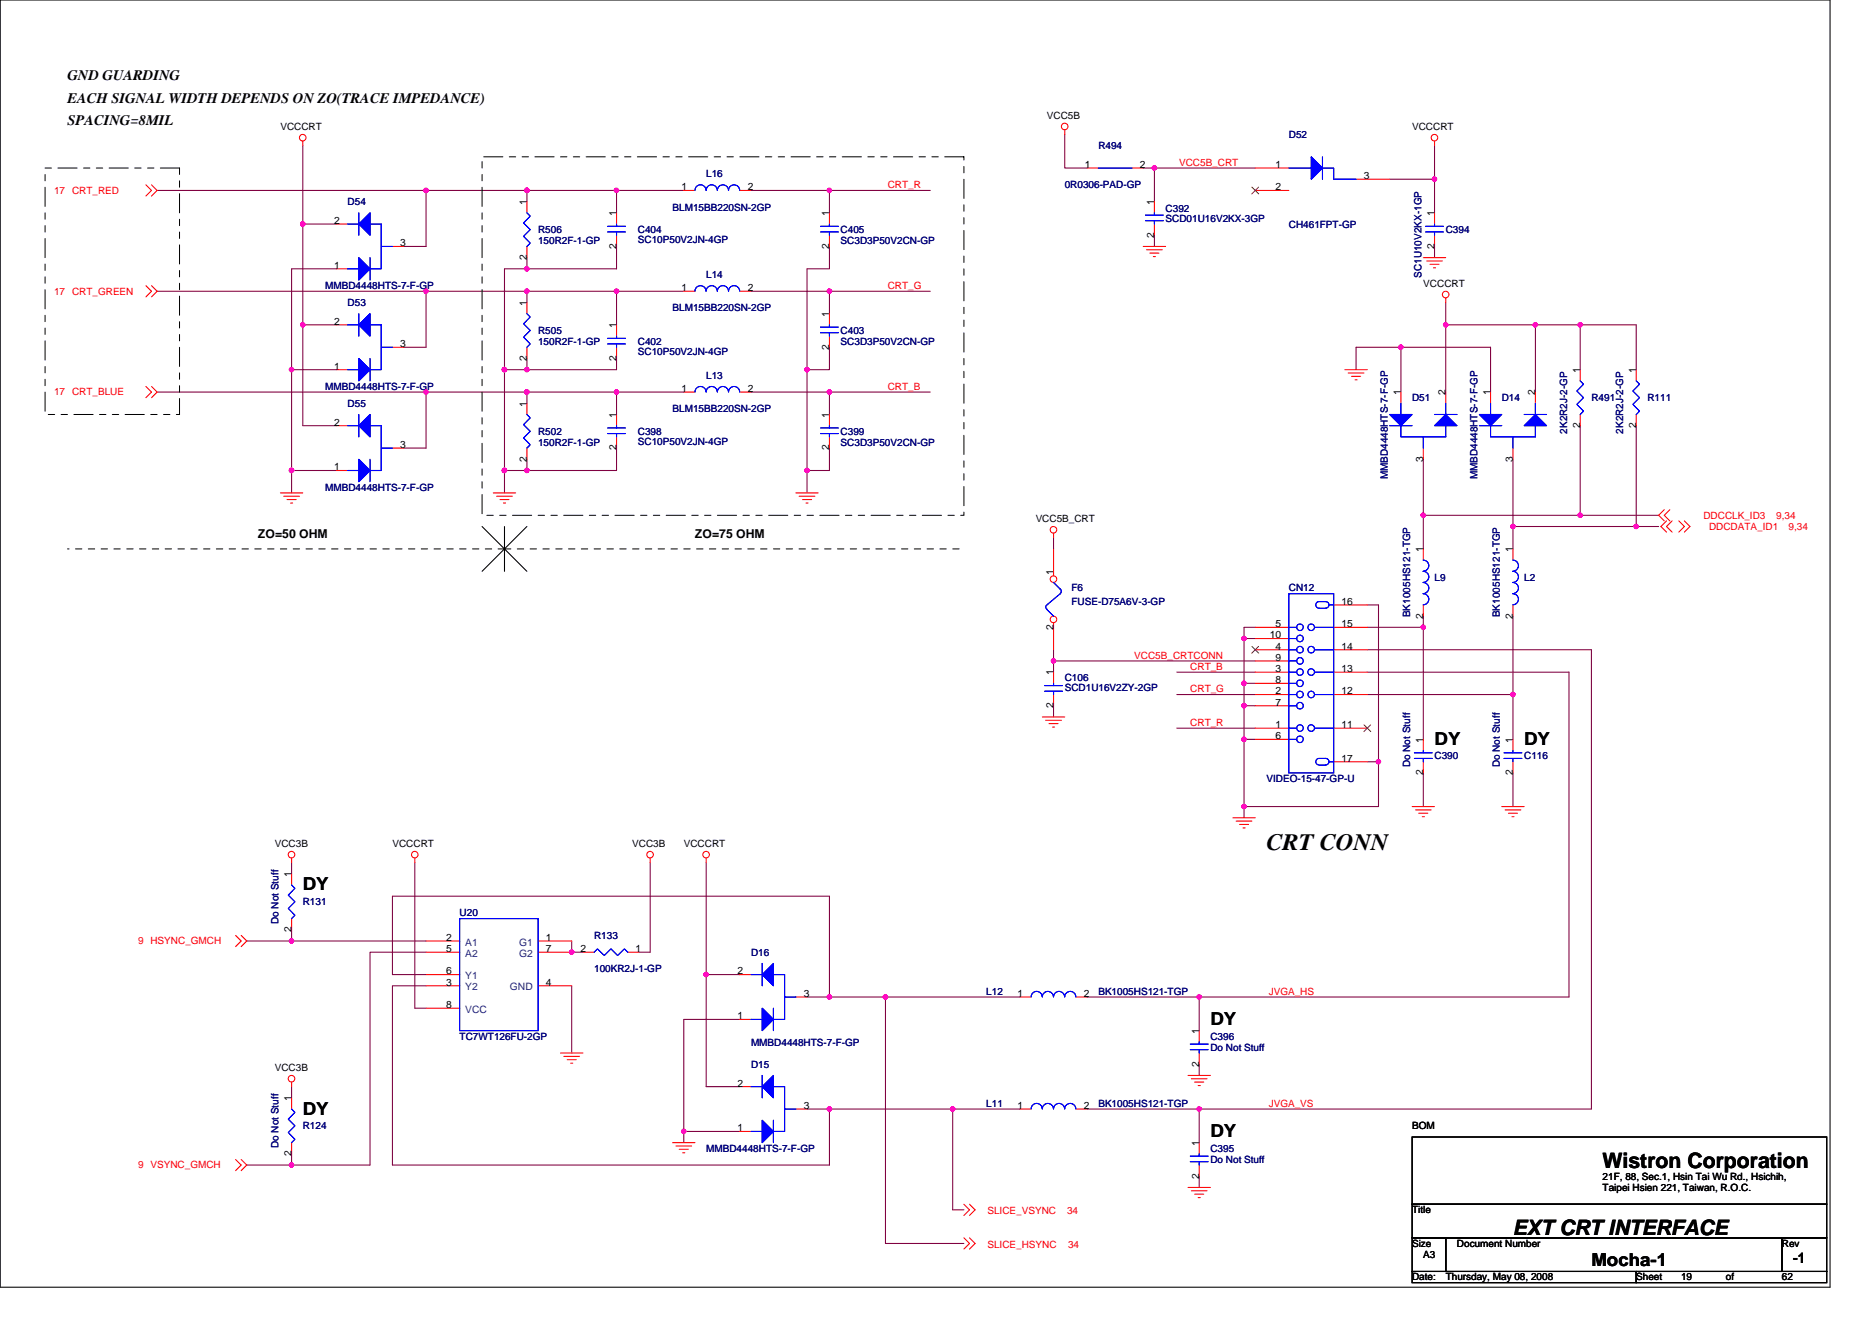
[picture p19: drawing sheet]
<svg xmlns="http://www.w3.org/2000/svg" width="297mm" height="210mm" viewBox="0 0 297 210" stroke-linecap="round" stroke-linejoin="round" font-family="sans-serif">
<defs><g id="words">
<text font-size="3.7" x="201" y="134.9">CRT CONN</text>
<g font-size="3.4">
<text x="254.3" y="185.4">Wistron Corporation</text>
<text x="240.1" y="196">EXT CRT INTERFACE</text>
</g>
<g font-size="2.8">
<text x="227.6" y="118.2">DY</text>
<text x="241.8" y="118.2">DY</text>
<text x="48" y="141.3">DY</text>
<text x="192.1" y="162.7">DY</text>
<text x="48" y="176.9">DY</text>
<text x="192.1" y="180.4">DY</text>
<text x="252.5" y="200.9">Mocha-1</text>
</g>
<g font-size="2.3">
<text x="10.7" y="12.7">GND GUARDING</text>
<text x="10.7" y="16.3">EACH SIGNAL WIDTH DEPENDS ON ZO(TRACE IMPEDANCE)</text>
<text x="10.7" y="19.9">SPACING=8MIL</text>
<text x="284.5" y="200.4">-1</text>
</g>
<g font-size="1.9">
<text x="40.9" y="85.4">ZO=50 OHM</text>
<text x="110.3" y="85.4">ZO=75 OHM</text>
</g>
<g font-size="1.6">
<text x="44.5" y="20.6">VCCCRT</text>
<text x="166.1" y="18.8">VCC5B</text>
<text x="224.1" y="20.6">VCCCRT</text>
<text x="172.1" y="26.6">1</text>
<text x="180.9" y="26.6">2</text>
<text x="202.4" y="26.6">1</text>
<text x="216.4" y="28.4">3</text>
<text x="53" y="35.5">2</text>
<text x="83.6" y="32.5" transform="rotate(-90 83.6 32.5)">1</text>
<text x="97.8" y="34.3" transform="rotate(-90 97.8 34.3)">1</text>
<text x="108.1" y="30.2">1</text>
<text x="118.6" y="30.2">2</text>
<text x="131.6" y="34.3" transform="rotate(-90 131.6 34.3)">1</text>
<text x="183.2" y="32.5" transform="rotate(-90 183.2 32.5)">1</text>
<text x="202.4" y="30.2">2</text>
<text x="227.6" y="34.3" transform="rotate(-90 227.6 34.3)">1</text>
<text x="63.5" y="39.1">3</text>
<text x="83.6" y="41.3" transform="rotate(-90 83.6 41.3)">2</text>
<text x="97.8" y="39.5" transform="rotate(-90 97.8 39.5)">2</text>
<text x="131.6" y="39.5" transform="rotate(-90 131.6 39.5)">2</text>
<text x="183.2" y="37.7" transform="rotate(-90 183.2 37.7)">2</text>
<text x="227.6" y="39.5" transform="rotate(-90 227.6 39.5)">2</text>
<text x="53" y="42.7">1</text>
<text x="108.1" y="46.2">1</text>
<text x="118.6" y="46.2">2</text>
<text x="225.8" y="45.5">VCCCRT</text>
<text x="53" y="51.5">2</text>
<text x="83.6" y="48.5" transform="rotate(-90 83.6 48.5)">1</text>
<text x="97.8" y="52.1" transform="rotate(-90 97.8 52.1)">1</text>
<text x="131.6" y="50.3" transform="rotate(-90 131.6 50.3)">1</text>
<text x="53" y="58.7">1</text>
<text x="63.5" y="55.1">3</text>
<text x="83.6" y="57.3" transform="rotate(-90 83.6 57.3)">2</text>
<text x="97.8" y="57.3" transform="rotate(-90 97.8 57.3)">2</text>
<text x="131.6" y="55.5" transform="rotate(-90 131.6 55.5)">2</text>
<text x="250.7" y="59.2" transform="rotate(-90 250.7 59.2)">1</text>
<text x="259.6" y="59.2" transform="rotate(-90 259.6 59.2)">1</text>
<text x="83.6" y="64.5" transform="rotate(-90 83.6 64.5)">1</text>
<text x="108.1" y="62.2">1</text>
<text x="118.6" y="62.2">2</text>
<text x="222.3" y="62.8" transform="rotate(-90 222.3 62.8)">1</text>
<text x="229.4" y="62.8" transform="rotate(-90 229.4 62.8)">2</text>
<text x="236.5" y="62.8" transform="rotate(-90 236.5 62.8)">1</text>
<text x="243.6" y="62.8" transform="rotate(-90 243.6 62.8)">2</text>
<text x="53" y="67.5">2</text>
<text x="63.5" y="71.1">3</text>
<text x="97.8" y="71.5" transform="rotate(-90 97.8 71.5)">2</text>
<text x="97.8" y="66.3" transform="rotate(-90 97.8 66.3)">1</text>
<text x="131.6" y="71.5" transform="rotate(-90 131.6 71.5)">2</text>
<text x="131.6" y="66.3" transform="rotate(-90 131.6 66.3)">1</text>
<text x="250.7" y="67.9" transform="rotate(-90 250.7 67.9)">2</text>
<text x="259.6" y="67.9" transform="rotate(-90 259.6 67.9)">2</text>
<text x="53" y="74.7">1</text>
<text x="83.6" y="73.3" transform="rotate(-90 83.6 73.3)">2</text>
<text x="225.8" y="73.3" transform="rotate(-90 225.8 73.3)">3</text>
<text x="240" y="73.3" transform="rotate(-90 240 73.3)">3</text>
<text x="164.3" y="82.8">VCC5B_CRT</text>
<text x="225.8" y="87.7" transform="rotate(-90 225.8 87.7)">1</text>
<text x="240" y="87.7" transform="rotate(-90 240 87.7)">1</text>
<text x="167.1" y="91.2" transform="rotate(-90 167.1 91.2)">1</text>
<text x="212.9" y="96">16</text>
<text x="167.1" y="99.9" transform="rotate(-90 167.1 99.9)">2</text>
<text x="201.5" y="101.3">10</text>
<text x="202.4" y="99.5">5</text>
<text x="212.9" y="99.5">15</text>
<text x="225.8" y="98.2" transform="rotate(-90 225.8 98.2)">2</text>
<text x="240" y="98.2" transform="rotate(-90 240 98.2)">2</text>
<text x="167.1" y="107.2" transform="rotate(-90 167.1 107.2)">1</text>
<text x="202.4" y="106.7">3</text>
<text x="202.4" y="103.1">4</text>
<text x="202.4" y="104.9">9</text>
<text x="212.9" y="106.7">13</text>
<text x="212.9" y="103.1">14</text>
<text x="167.1" y="112.4" transform="rotate(-90 167.1 112.4)">2</text>
<text x="202.4" y="110.2">2</text>
<text x="202.4" y="112">7</text>
<text x="202.4" y="108.4">8</text>
<text x="212.9" y="110.2">12</text>
<text x="202.4" y="115.5">1</text>
<text x="202.4" y="117.3">6</text>
<text x="212.9" y="115.5">11</text>
<text x="225.8" y="117.9" transform="rotate(-90 225.8 117.9)">1</text>
<text x="240" y="117.9" transform="rotate(-90 240 117.9)">1</text>
<text x="212.9" y="120.9">17</text>
<text x="225.8" y="123.1" transform="rotate(-90 225.8 123.1)">2</text>
<text x="240" y="123.1" transform="rotate(-90 240 123.1)">2</text>
<text x="43.6" y="134.4">VCC3B</text>
<text x="62.3" y="134.4">VCCCRT</text>
<text x="100.3" y="134.4">VCC3B</text>
<text x="108.5" y="134.4">VCCCRT</text>
<text x="46.2" y="139.2" transform="rotate(-90 46.2 139.2)">1</text>
<text x="46.2" y="148" transform="rotate(-90 46.2 148)">2</text>
<text x="70.8" y="149.3">2</text>
<text x="86.6" y="149.3">1</text>
<text x="70.8" y="151.1">5</text>
<text x="70.8" y="154.7">6</text>
<text x="86.6" y="151.1">7</text>
<text x="92.1" y="151.1">2</text>
<text x="100.9" y="151.1">1</text>
<text x="117" y="154.7">2</text>
<text x="70.8" y="156.4">3</text>
<text x="70.8" y="160">8</text>
<text x="86.6" y="156.4">4</text>
<text x="117" y="161.8">1</text>
<text x="127.5" y="158.2">3</text>
<text x="161.5" y="158.2">1</text>
<text x="172" y="158.2">2</text>
<text x="190.3" y="164.1" transform="rotate(-90 190.3 164.1)">1</text>
<text x="43.6" y="170">VCC3B</text>
<text x="117" y="172.4">2</text>
<text x="190.3" y="169.3" transform="rotate(-90 190.3 169.3)">2</text>
<text x="46.2" y="174.8" transform="rotate(-90 46.2 174.8)">1</text>
<text x="117" y="179.6">1</text>
<text x="127.5" y="176">3</text>
<text x="161.5" y="176">1</text>
<text x="172" y="176">2</text>
<text x="224.1" y="179.2">BOM</text>
<text x="46.2" y="183.5" transform="rotate(-90 46.2 183.5)">2</text>
<text x="190.3" y="181.9" transform="rotate(-90 190.3 181.9)">1</text>
<text x="190.3" y="187.1" transform="rotate(-90 190.3 187.1)">2</text>
<text x="254.3" y="187.2">21F, 88, Sec.1, Hsin Tai Wu Rd., Hsichih,</text>
<text x="254.3" y="189">Taipei Hsien 221, Taiwan, R.O.C.</text>
<text x="224.1" y="192.6">Title</text>
<text x="224.1" y="197.9">Size</text>
<text x="231.2" y="197.9">Document Number</text>
<text x="282.7" y="197.9">Rev</text>
<text x="224.1" y="203.2">Date:</text>
<text x="225.8" y="199.7">A3</text>
<text x="229.4" y="203.2">Thursday, May 08, 2008</text>
<text x="259.6" y="203.2">Sheet</text>
<text x="266.7" y="203.2">19</text>
<text x="273.9" y="203.2">of</text>
<text x="282.7" y="203.2">62</text>
</g>
<g font-size="1.6" fill="#000080">
<text x="174.3" y="23.6">R494</text>
<text x="204.5" y="21.9">D52</text>
<text x="112.1" y="28.1">L16</text>
<text x="168.9" y="29.9">0R0306-PAD-GP</text>
<text x="55.2" y="32.5">D54</text>
<text x="106.7" y="33.4">BLM15BB220SN-2GP</text>
<text x="185" y="33.6">C392</text>
<text x="185" y="35.2">SCD01U16V2KX-3GP</text>
<text x="85.4" y="37">R506</text>
<text x="85.4" y="38.8">150R2F-1-GP</text>
<text x="101.2" y="37">C404</text>
<text x="101.2" y="38.6">SC10P50V2JN-4GP</text>
<text x="133.4" y="37">C405</text>
<text x="133.4" y="38.8">SC3D3P50V2CN-GP</text>
<text x="204.5" y="36.3">CH461FPT-GP</text>
<text x="229.4" y="37">C394</text>
<text x="51.6" y="45.9">MMBD4448HTS-7-F-GP</text>
<text x="112.1" y="44.1">L14</text>
<text x="225.5" y="44.1" transform="rotate(-90 225.5 44.1)">SC1U10V2KX-1GP</text>
<text x="55.2" y="48.5">D53</text>
<text x="85.4" y="53">R505</text>
<text x="106.7" y="49.4">BLM15BB220SN-2GP</text>
<text x="133.4" y="53">C403</text>
<text x="85.4" y="54.8">150R2F-1-GP</text>
<text x="101.2" y="54.8">C402</text>
<text x="101.2" y="56.4">SC10P50V2JN-4GP</text>
<text x="133.4" y="54.8">SC3D3P50V2CN-GP</text>
<text x="51.6" y="61.9">MMBD4448HTS-7-F-GP</text>
<text x="55.2" y="64.5">D55</text>
<text x="106.7" y="65.4">BLM15BB220SN-2GP</text>
<text x="112.1" y="60.1">L13</text>
<text x="224.1" y="63.6">D51</text>
<text x="238.3" y="63.6">D14</text>
<text x="252.5" y="63.6">R491</text>
<text x="261.4" y="63.6">R111</text>
<text x="85.4" y="69">R502</text>
<text x="85.4" y="70.8">150R2F-1-GP</text>
<text x="101.2" y="69">C398</text>
<text x="101.2" y="70.6">SC10P50V2JN-4GP</text>
<text x="133.4" y="69">C399</text>
<text x="133.4" y="70.8">SC3D3P50V2CN-GP</text>
<text x="248.7" y="68.8" transform="rotate(-90 248.7 68.8)">2K2R2J-2-GP</text>
<text x="257.6" y="68.8" transform="rotate(-90 257.6 68.8)">2K2R2J-2-GP</text>
<text x="51.6" y="77.9">MMBD4448HTS-7-F-GP</text>
<text x="220.2" y="76.1" transform="rotate(-90 220.2 76.1)">MMBD4448HTS-7-F-GP</text>
<text x="234.4" y="76.1" transform="rotate(-90 234.4 76.1)">MMBD4448HTS-7-F-GP</text>
<text x="170" y="93.9">F6</text>
<text x="204.5" y="93.9">CN12</text>
<text x="227.6" y="92.3">L9</text>
<text x="241.8" y="92.3">L2</text>
<text x="170" y="96">FUSE-D75A6V-3-GP</text>
<text x="223.8" y="98" transform="rotate(-90 223.8 98)">BK1005HS121-TGP</text>
<text x="238" y="98" transform="rotate(-90 238 98)">BK1005HS121-TGP</text>
<text x="168.9" y="108.1">C106</text>
<text x="168.9" y="109.7">SCD1U16V2ZY-2GP</text>
<text x="201" y="124.1">VIDEO-15-47-GP-U</text>
<text x="223.8" y="121.8" transform="rotate(-90 223.8 121.8)">Do Not Stuff</text>
<text x="227.6" y="120.5">C390</text>
<text x="238" y="121.8" transform="rotate(-90 238 121.8)">Do Not Stuff</text>
<text x="241.8" y="120.5">C116</text>
<text x="48" y="143.7">R131</text>
<text x="44.2" y="146.7" transform="rotate(-90 44.2 146.7)">Do Not Stuff</text>
<text x="72.9" y="145.4">U20</text>
<text x="94.3" y="149">R133</text>
<text x="94.3" y="154.3">100KR2J-1-GP</text>
<text x="119.2" y="151.7">D16</text>
<text x="156.5" y="157.9">L12</text>
<text x="174.3" y="157.9">BK1005HS121-TGP</text>
<text x="72.9" y="165">TC7WT126FU-2GP</text>
<text x="119.2" y="166.1">MMBD4448HTS-7-F-GP</text>
<text x="192.1" y="165">C396</text>
<text x="192.1" y="166.8">Do Not Stuff</text>
<text x="119.2" y="169.4">D15</text>
<text x="48" y="179.2">R124</text>
<text x="156.5" y="175.7">L11</text>
<text x="174.3" y="175.7">BK1005HS121-TGP</text>
<text x="44.2" y="182.2" transform="rotate(-90 44.2 182.2)">Do Not Stuff</text>
<text x="112.1" y="182.8">MMBD4448HTS-7-F-GP</text>
<text x="192.1" y="182.8">C395</text>
<text x="192.1" y="184.6">Do Not Stuff</text>
</g>
<g font-size="1.6" fill="#f00">
<text x="140.9" y="29.9">CRT_R</text>
<text x="187.1" y="26.3">VCC5B_CRT</text>
<text x="8.6" y="30.8">17 CRT_RED</text>
<text x="8.6" y="46.8">17 CRT_GREEN</text>
<text x="140.9" y="45.9">CRT_G</text>
<text x="8.6" y="62.8">17 CRT_BLUE</text>
<text x="140.9" y="61.9">CRT_B</text>
<text x="270.3" y="82.3">DDCCLK_ID3</text>
<text x="281.9" y="82.3">9,34</text>
<text x="271.2" y="84.1">DDCDATA_ID1</text>
<text x="283.8" y="84.1">9,34</text>
<text x="180" y="104.5">VCC5B_CRTCONN</text>
<text x="188.9" y="106.3">CRT_B</text>
<text x="188.9" y="109.9">CRT_G</text>
<text x="188.9" y="115.2">CRT_R</text>
<text x="21.9" y="149.9">9 HSYNC_GMCH</text>
<text x="201.3" y="157.9">JVGA_HS</text>
<text x="201.3" y="175.7">JVGA_VS</text>
<text x="21.9" y="185.4">9 VSYNC_GMCH</text>
<text x="156.7" y="192.7">SLICE_VSYNC</text>
<text x="169.3" y="192.7">34</text>
<text x="156.7" y="198.1">SLICE_HSYNC</text>
<text x="169.5" y="198.1">34</text>
</g>
<g font-size="1.6" fill="#004080">
<text x="73.8" y="150.1">A1</text>
<text x="73.8" y="151.8">A2</text>
<text x="73.8" y="155.4">Y1</text>
<text x="82.4" y="150.1">G1</text>
<text x="82.4" y="151.8">G2</text>
<text x="73.8" y="157.2">Y2</text>
<text x="73.8" y="160.7">VCC</text>
<text x="80.9" y="157.2">GND</text>
</g>
</g></defs>
<g fill="none" stroke="#000" stroke-width=".17">
<path d="M0 0h290.4v204.3h-290.4zM76.5 83.6l3.5 3.5M80 83.6v7.1M80 87.1l3.6 3.6M80 87.1l-3.5 3.6M83.6 83.6l-3.6 3.5M224.1 180.5h65.8v10.6h-65.8zM224.1 191.1h65.8v5.4h-65.8zM224.1 196.5h5.3v5.3h-5.3zM229.4 196.5h53.3v5.3h-53.3zM282.7 196.5h7.2v5.3h-7.2zM224.1 201.8h35.5v1.8h-35.5z"/>
<path d="M259.6 201.8h30.3v1.8h-30.3z"/>
</g>
<g fill="none" stroke="#800040" stroke-width=".17">
<path d="M24.9 30.2h42.7M48 23.1v12.5M48 35.6h5.4M48 35.6v16M67.6 30.2h16M67.6 30.2v8.9h-3.6M83.6 30.2v1.8M83.6 30.2h14.2M97.8 30.2h10.7M97.8 30.2v3.6M97.8 39.1v3.6h-14.2M119.2 30.2h12.4"/>
<path d="M131.6 30.2v3.6M131.6 30.2h16M131.6 39.1v3.6h-3.5v16h3.5v-3.6M168.9 21.3v5.4h3.6M181.4 26.7h1.8M183.2 37.3v1.8M183.2 26.7v5.3M183.2 26.7h16M220.5 28.4h7.1M227.6 39.1v1.8M227.6 23.1v5.3M227.6 28.4v5.4"/>
<path d="M24.9 46.2h42.7M46.3 58.7h7.1M46.3 58.7v16M48 51.6v16h5.4M48 51.6h5.4M53.4 42.7h-7.1v16M67.6 46.2h16v1.8M67.6 46.2v8.9h-3.6M80 58.7v16M80 58.7h3.6M83.6 40.9v1.8M83.6 46.2h14.2"/>
<path d="M83.6 42.7h-3.6v16M83.6 56.9v1.8M97.8 46.2v5.4M97.8 46.2h10.7M97.8 56.9v1.8h-14.2M119.2 46.2h12.4M128.1 58.7v16h3.5v-3.6M131.6 46.2h16M131.6 46.2v3.6M222.3 55.1h-7.1v3.6M222.3 55.1h14.2v7.1M222.3 55.1v7.1"/>
<path d="M229.4 48v3.6M229.4 51.6v10.6M229.4 51.6h14.2v10.6M243.6 51.6h7.1M250.7 51.6v7.1M250.7 51.6h8.9v7.1M24.9 62.2h42.7M46.3 74.7v3.5M46.3 74.7h7.1M67.6 62.2h16M67.6 62.2v8.9h-3.6M80 74.7h3.6"/>
<path d="M80 74.7v3.5M83.6 62.2v1.8M83.6 72.9v1.8M83.6 62.2h14.2M97.8 62.2h10.7M97.8 62.2v3.6M97.8 71.1v3.6h-14.2M119.2 62.2h12.4M128.1 74.7v3.5M131.6 62.2v3.6M131.6 62.2h16M225.8 72.9v8.9"/>
<path d="M240.1 72.9v10.7M250.7 67.6v14.2M259.6 67.6v16M167.2 85.3v1.8M199.2 99.6h-1.8v1.7M217 99.6h8.8M217 96h1.7v24.9M225.8 81.8h24.9M225.8 99.6v17.7M225.8 81.8v5.3M225.8 97.8v1.8M240.1 97.8v12.4"/>
<path d="M240.1 83.6v3.5M240.1 83.6h19.5M250.7 81.8h12.5M259.6 83.6h3.6M167.2 112v1.8M167.2 104.9v1.8M167.2 104.9h32M167.2 103.1v1.8M186.7 115.6h12.5M186.7 106.7h12.5M186.7 110.2h12.5M197.4 101.3v7.2"/>
<path d="M197.4 117.3v10.7M197.4 101.3h1.8M197.4 108.5h1.8M197.4 112h1.8M197.4 117.3h1.8M197.4 112v5.3M197.4 108.5v3.5M217 106.7h32v51.5h-58.7M217 103.1h35.5v72.9h-62.2M217 110.2h23.1M240.1 110.2v7.1M46.3 136.9v1.8"/>
<path d="M65.8 136.9v23.1h1.8M103.2 136.9v14.2h-1.8M112.1 136.9v17.8M197.4 128v1.8M217 120.9h1.7M218.7 120.9v7.1h-21.3M225.8 122.7v5.3M240.1 122.7v5.3M39.2 149.4h7.1M46.3 147.6v1.8M46.3 149.4h21.3M67.6 156.5h-5.3v28.4h69.3v-8.9"/>
<path d="M67.6 151.1h-8.9v33.8h-12.4M67.6 154.7h-5.3v-12.5h69.3v16M90.7 149.4v1.7h1.8M90.7 156.5v10.6M112.1 154.7h5.3M112.1 154.7v17.8h5.3M128.1 158.2h3.5M131.6 158.2h8.9M140.5 158.2v39.2h12.4M140.5 158.2h21.3M172.5 158.2h17.8M190.3 158.2v5.4"/>
<path d="M46.3 172.5v1.7M108.5 179.6h8.9M108.5 179.6v1.8M117.4 161.8h-8.9v17.8M128.1 176h3.5M131.6 176h19.6M151.2 176h10.6M151.2 176v16h1.7M172.5 176h17.8M190.3 168.9v1.8M190.3 176v5.4M39.2 184.9h7.1"/>
<path d="M46.3 183.1v1.8M190.3 186.7v1.8"/>
</g>
<g fill="#f0f" stroke="#f0f" stroke-width=".17">
<circle cx="83.6" cy="62.2" r=".35"/>
<circle cx="67.6" cy="62.2" r=".35"/>
<circle cx="140.5" cy="158.2" r=".35"/>
<circle cx="190.3" cy="158.2" r=".35"/>
<circle cx="167.2" cy="104.9" r=".35"/>
<circle cx="190.3" cy="176" r=".35"/>
<circle cx="250.7" cy="81.8" r=".35"/>
<circle cx="225.8" cy="81.8" r=".35"/>
<circle cx="131.6" cy="30.2" r=".35"/>
<circle cx="240.1" cy="110.2" r=".35"/>
<circle cx="131.6" cy="62.2" r=".35"/>
<circle cx="83.6" cy="30.2" r=".35"/>
<circle cx="67.6" cy="30.2" r=".35"/>
<circle cx="97.8" cy="46.2" r=".35"/>
<circle cx="131.6" cy="46.2" r=".35"/>
<circle cx="131.6" cy="158.2" r=".35"/>
<circle cx="259.6" cy="83.6" r=".35"/>
<circle cx="240.1" cy="83.6" r=".35"/>
<circle cx="46.3" cy="184.9" r=".35"/>
<circle cx="46.3" cy="149.3" r=".35"/>
<circle cx="48" cy="35.5" r=".35"/>
<circle cx="151.2" cy="176" r=".35"/>
<circle cx="243.6" cy="51.5" r=".35"/>
<circle cx="48" cy="51.5" r=".35"/>
<circle cx="131.6" cy="176" r=".35"/>
<circle cx="250.7" cy="51.5" r=".35"/>
<circle cx="197.4" cy="101.3" r=".35"/>
<circle cx="218.7" cy="120.9" r=".35"/>
<circle cx="46.3" cy="74.7" r=".35"/>
<circle cx="46.3" cy="58.7" r=".35"/>
<circle cx="197.4" cy="117.3" r=".35"/>
<circle cx="197.4" cy="112" r=".35"/>
<circle cx="128" cy="74.7" r=".35"/>
<circle cx="197.4" cy="108.4" r=".35"/>
<circle cx="108.5" cy="179.6" r=".35"/>
<circle cx="197.4" cy="128" r=".35"/>
<circle cx="222.3" cy="55.1" r=".35"/>
<circle cx="229.4" cy="51.5" r=".35"/>
<circle cx="183.2" cy="26.7" r=".35"/>
<circle cx="97.8" cy="30.2" r=".35"/>
<circle cx="97.8" cy="62.2" r=".35"/>
<circle cx="83.6" cy="46.2" r=".35"/>
<circle cx="67.6" cy="46.2" r=".35"/>
<circle cx="83.6" cy="42.7" r=".35"/>
<circle cx="83.6" cy="74.7" r=".35"/>
<circle cx="80" cy="58.7" r=".35"/>
<circle cx="83.6" cy="58.7" r=".35"/>
<circle cx="80" cy="74.7" r=".35"/>
<circle cx="128" cy="58.7" r=".35"/>
<circle cx="227.6" cy="28.4" r=".35"/>
<circle cx="225.8" cy="99.6" r=".35"/>
<circle cx="90.7" cy="151.1" r=".35"/>
<circle cx="112" cy="154.7" r=".35"/>
</g>
<g fill="none" stroke="#f00" stroke-width=".17">
<path d="M23.2 29.3l.8 .9-.8 .9M24 29.3l.9 .9-.9 .9M48 22.4v.7M53.4 35.6h1.8M62.3 39.1h1.7M83.6 32v1.8M83.6 39.1v1.8M97.8 33.8v1.8M97.8 37.3v1.8M131.6 33.8v1.8M131.6 37.3v1.8M168.9 20.6v.7"/>
<path d="M181.4 39.1h3.6M181.9 39.6h2.5M183.2 32v1.8M183.2 35.6v1.7M199.2 30.2h5.3M199.2 26.7h5.3M215.2 28.4h5.3M227.6 22.4v.7M23.2 45.3l.8 .9-.8 .9M24 45.3l.9 .9-.9 .9M53.4 42.7h1.8M53.4 58.7h1.8"/>
<path d="M53.4 51.6h1.8M62.3 55.1h1.7M83.6 48v1.8M83.6 55.1v1.8M97.8 51.6v1.7M97.8 55.1v1.8M108.5 46.2h1.8M117.4 46.2h1.8M131.6 49.8v1.8M131.6 53.3v1.8M182.5 40.2h1.4M183 40.7h.3"/>
<path d="M213.4 58.7h3.6M213.9 59.2h2.5M214.5 59.7h1.4M225.8 40.9h3.6M226.4 41.4h2.5M226.9 42h1.4M227.5 42.5h.3M229.4 47.3v.7M23.2 61.3l.8 .9-.8 .9M24 61.3l.9 .9-.9 .9M44.5 78.2h3.5M45 78.8h2.5"/>
<path d="M45.5 79.3h1.5M46.1 79.8h.3M53.4 74.7h1.8M53.4 67.6h1.8M62.3 71.1h1.7M78.3 78.2h3.5M78.8 78.8h2.5M79.3 79.3h1.5M79.9 79.8h.3M97.8 65.8v1.8M97.8 69.3v1.8M126.3 78.2h3.5"/>
<path d="M126.8 78.8h2.5M127.3 79.3h1.5M127.9 79.8h.3M215 60.3h.3M222.3 62.2v1.8M225.8 71.1v1.8M229.4 62.2v1.8M236.5 62.2v1.8M240.1 71.1v1.8M243.6 62.2v1.8M167.2 84.6v.7M199.2 99.6h5.3"/>
<path d="M211.6 99.6h5.4M211.6 96h5.4M225.8 87.1v1.8M225.8 96v1.8M240.1 87.1v1.8M240.1 96v1.8M264.1 80.9l-.9 .9 .9 .9M264.4 82.7l-.9 .9 .9 .9M265 80.9l-.9 .9 .9 .9M265.3 82.7l-.9 .9 .9 .9M266.4 82.7l.9 .9-.9 .9M267.3 82.7l.9 .9-.9 .9"/>
<path d="M165.4 113.8h3.5M165.9 114.3h2.5M166.5 114.9h1.4M167 115.4h.3M167.2 106.7v1.8M167.2 110.2v1.8M199.2 115.6h5.3M199.2 110.2h5.3M199.2 106.7h5.3M199.2 103.1h5.3M199.2 117.3h5.3M199.2 112h5.3"/>
<path d="M199.2 108.5h5.3M199.2 104.9h5.3M199.2 101.3h5.3M211.6 115.6h5.4M211.6 110.2h5.4M211.6 106.7h5.4M211.6 103.1h5.4M225.8 117.3v1.8M240.1 117.3v1.8M46.3 136.2v.7M65.8 136.2v.7M103.2 136.2v.7"/>
<path d="M112.1 136.2v.7M195.6 129.8h3.6M196.1 130.3h2.5M196.7 130.9h1.4M197.2 131.4h.4M211.6 120.9h5.4M224.1 128h3.5M224.6 128.5h2.5M225.1 129.1h1.5M225.7 129.6h.3M225.8 120.9v1.8M238.3 128h3.5"/>
<path d="M238.8 128.5h2.5M239.3 129.1h1.5M239.9 129.6h.3M240.1 120.9v1.8M37.4 148.5l.9 .9-.9 .8M38.3 148.5l.9 .9-.9 .8M67.6 151.1h5.3M67.6 149.4h5.3M67.6 156.5h5.3M67.6 154.7h5.3M85.4 151.1h5.3M85.4 149.4h5.3"/>
<path d="M85.4 156.5h5.3M92.5 151.1h1.8M99.6 151.1h1.8M117.4 154.7h1.8M126.3 158.2h1.8M161.8 158.2h1.8M170.7 158.2h1.8M46.3 171.7v.8M46.3 174.2v1.8M67.6 160h5.3M88.9 167.1h3.6M89.5 167.7h2.5"/>
<path d="M90 168.2h1.4M90.5 168.7h.4M117.4 179.6h1.8M117.4 172.5h1.8M117.4 161.8h1.8M126.3 176h1.8M161.8 176h1.8M170.7 176h1.8M188.5 170.7h3.6M189 171.2h2.5M189.6 171.7h1.4M190.1 172.3h.4"/>
<path d="M37.4 184l.9 .9-.9 .9M38.3 184l.9 .9-.9 .9M46.3 181.4v1.7M106.7 181.4h3.6M107.2 181.9h2.5M107.8 182.4h1.4M108.3 183h.4M152.9 191.1l.9 .9-.9 .9M152.9 196.5l.9 .9-.9 .8M153.8 191.1l.9 .9-.9 .9M153.8 196.5l.9 .9-.9 .8M188.5 188.5h3.6"/>
<path d="M189 189h2.5M189.6 189.5h1.4M190.1 190.1h.4"/>
<circle cx="48" cy="21.9" r=".52"/>
<circle cx="168.9" cy="20.1" r=".52"/>
<circle cx="227.6" cy="21.9" r=".52"/>
<circle cx="229.4" cy="46.7" r=".52"/>
<circle cx="167.2" cy="84.1" r=".52"/>
<circle cx="46.3" cy="135.6" r=".52"/>
<circle cx="65.8" cy="135.6" r=".52"/>
<circle cx="103.1" cy="135.6" r=".52"/>
<circle cx="112" cy="135.6" r=".52"/>
<circle cx="46.3" cy="171.2" r=".52"/>
</g>
<path d="M7.2 26.7h21.3v39.1h-21.3zM76.5 24.9h76.4v56.9h-76.4z" fill="none" stroke="#000" stroke-width=".16" stroke-dasharray="3 1 1 1 1 1"/>
<path d="M80 87.1h72.9M80 87.1h-69.3" fill="none" stroke="#000" stroke-width=".16" stroke-dasharray="1 1 1 1 1 1 1 1"/>
<g fill="#00f" stroke="#00f" stroke-width=".17">
<path d="M220.5 65.8h3.6l-1.8 1.8z" fill-rule="evenodd"/>
<path d="M227.6 67.6l1.8-1.8 1.8 1.8z" fill-rule="evenodd"/>
<path d="M220.5 65.8h3.6l-1.8 1.8z" fill-rule="evenodd"/>
<path d="M227.6 67.6l1.8-1.8 1.8 1.8z" fill-rule="evenodd"/>
<path d="M234.7 65.8h3.6l-1.8 1.8z" fill-rule="evenodd"/>
<path d="M241.8 67.6l1.8-1.8 1.8 1.8z" fill-rule="evenodd"/>
<path d="M234.7 65.8h3.6l-1.8 1.8z" fill-rule="evenodd"/>
<path d="M241.8 67.6l1.8-1.8 1.8 1.8z" fill-rule="evenodd"/>
<path d="M208.1 24.9l1.7 1.8-1.7 1.7z" fill-rule="evenodd"/>
<path d="M208.1 24.9l1.7 1.8-1.7 1.7z" fill-rule="evenodd"/>
<path d="M56.9 72.9l1.8 1.8-1.8 1.8z" fill-rule="evenodd"/>
<path d="M58.7 65.8v3.5l-1.8-1.7z" fill-rule="evenodd"/>
<path d="M56.9 72.9l1.8 1.8-1.8 1.8z" fill-rule="evenodd"/>
<path d="M58.7 65.8v3.5l-1.8-1.7z" fill-rule="evenodd"/>
<path d="M120.9 177.8l1.8 1.8-1.8 1.8z" fill-rule="evenodd"/>
<path d="M122.7 170.7v3.5l-1.8-1.7z" fill-rule="evenodd"/>
<path d="M120.9 177.8l1.8 1.8-1.8 1.8z" fill-rule="evenodd"/>
<path d="M122.7 170.7v3.5l-1.8-1.7z" fill-rule="evenodd"/>
<path d="M56.9 40.9l1.8 1.8-1.8 1.7z" fill-rule="evenodd"/>
<path d="M58.7 33.8v3.5l-1.8-1.7z" fill-rule="evenodd"/>
<path d="M56.9 40.9l1.8 1.8-1.8 1.7z" fill-rule="evenodd"/>
<path d="M58.7 33.8v3.5l-1.8-1.7z" fill-rule="evenodd"/>
<path d="M56.9 56.9l1.8 1.8-1.8 1.8z" fill-rule="evenodd"/>
<path d="M58.7 49.8v3.5l-1.8-1.7z" fill-rule="evenodd"/>
<path d="M56.9 56.9l1.8 1.8-1.8 1.8z" fill-rule="evenodd"/>
<path d="M58.7 49.8v3.5l-1.8-1.7z" fill-rule="evenodd"/>
<path d="M120.9 160l1.8 1.8-1.8 1.8z" fill-rule="evenodd"/>
<path d="M122.7 152.9v3.6l-1.8-1.8z" fill-rule="evenodd"/>
<path d="M120.9 160l1.8 1.8-1.8 1.8z" fill-rule="evenodd"/>
<path d="M122.7 152.9v3.6l-1.8-1.8z" fill-rule="evenodd"/>
</g>
<g fill="none" stroke="#00f" stroke-width=".17">
<path d="M55.2 35.6h1.7M56.9 33.8v3.5M58.7 35.6h1.8v7.1h-1.8M60.5 39.1h1.8M83.6 33.8l.5 .5-1 1.1 1 1-1 1.1 1 1.1-.5 .5M96.4 35.9h2.8M96.4 36.8h2.8M97.8 35.6v.3M97.8 36.8v.5M130.2 36.8h2.8M130.2 35.9h2.8M131.6 35.6v.3"/>
<path d="M131.6 36.8v.5M181.8 35h2.8M181.8 34.1h2.8M183.2 33.8v.3M183.2 35v.6M204.5 26.7h3.6M209.8 24.9v3.5M209.8 26.7h1.8v1.7h3.6M55.2 42.7h1.7M55.2 58.7h1.7M55.2 51.6h1.7M56.9 49.8v3.5"/>
<path d="M58.7 40.9v3.5M58.7 56.9v3.6M58.7 51.6h1.8v7.1h-1.8M60.5 55.1h1.8M83.6 49.8l.5 .5-1 1.1 1 1.1-1 1 1 1.1-.5 .5M96.4 53.7h2.8M96.4 54.6h2.8M97.8 53.3v.4M97.8 54.6v.5M110.3 46.2a.88 .88 0 0 1 .9-.9 .88 .88 0 0 1 .8 .9M112.1 46.2a.88 .88 0 0 1 .8-.9 .88 .88 0 0 1 .9 .9M113.8 46.2a.88 .88 0 0 1 .9-.9 .88 .88 0 0 1 .9 .9 .89 .89 0 0 1 .9-.9 .89 .89 0 0 1 .9 .9"/>
<path d="M130.2 52.8h2.8M130.2 51.9h2.8M131.6 51.6v.3M131.6 52.8v.5M55.2 74.7h1.7M55.2 67.6h1.7M56.9 65.8v3.5M58.7 72.9v3.6M58.7 67.6h1.8v7.1h-1.8M60.5 71.1h1.8M96.4 67.9h2.8M96.4 68.8h2.8"/>
<path d="M97.8 67.6v.3M97.8 68.8v.5M220.5 67.6h3.6M222.3 64v1.8M222.3 67.6v1.7h7.1v-1.7M225.8 69.3v1.8M227.6 65.8h3.6M229.4 64v1.8M234.7 67.6h3.6M236.5 64v1.8M236.5 67.6v1.7h7.1M240.1 69.3v1.8"/>
<path d="M241.8 65.8h3.6M243.6 64v1.8M243.6 67.6v1.7M204.5 99.6h1.3M204.5 94.2h7.1v28.5h-7.1zM208.6 99.6h3M209.3 95.5a.52 .52 0 0 0-.5 .5 .52 .52 0 0 0 .5 .5M209.3 95.5h1.1a.52 .52 0 0 1 .5 .5 .52 .52 0 0 1-.5 .5M209.3 96.5h1.1M210.9 96h.7M225.8 88.9a.88 .88 0 0 1 .9 .9 .88 .88 0 0 1-.9 .9M225.8 90.7a.88 .88 0 0 1 .9 .9 .88 .88 0 0 1-.9 .8"/>
<path d="M225.8 92.5a.88 .88 0 0 1 .9 .8 .88 .88 0 0 1-.9 .9M225.8 94.2a.88 .88 0 0 1 .9 .9 .88 .88 0 0 1-.9 .9M240 88.9a.88 .88 0 0 1 .9 .9 .88 .88 0 0 1-.9 .9M240 90.7a.88 .88 0 0 1 .9 .9 .88 .88 0 0 1-.9 .8M240 92.5a.88 .88 0 0 1 .9 .8 .88 .88 0 0 1-.9 .9M240 94.2a.88 .88 0 0 1 .9 .9 .88 .88 0 0 1-.9 .9M165.8 108.8h2.8M165.8 109.7h2.8M167.2 108.5v.3M167.2 109.7v.5M204.5 117.3h1.3M204.5 115.6h1.3"/>
<path d="M204.5 112h1.3M204.5 110.2h1.3M204.5 108.5h1.3M204.5 106.7h1.3M204.5 103.1h1.3M204.5 101.3h1.3M204.5 104.9h1.3M208.6 115.6h3M208.6 110.2h3M208.6 106.7h3M208.6 103.1h3M224.4 119.5h2.9"/>
<path d="M225.8 119.1v.4M238.7 119.5h2.8M240.1 119.1v.4M209.3 120.4a.52 .52 0 0 0-.5 .5 .52 .52 0 0 0 .5 .5M209.3 120.4h1.1a.53 .53 0 0 1 .5 .5 .53 .53 0 0 1-.5 .5h-1.1M210.9 120.9h.7M224.4 120.4h2.9M225.8 120.4v.5M238.7 120.4h2.8M240.1 120.4v.5M72.9 145.8h12.5v17.8h-12.5zM94.3 151.1l.5-.5 1.1 1.1 1-1.1 1.1 1.1 1.1-1.1 .5 .5"/>
<path d="M119.2 154.7h1.7M120.9 152.9v3.6M122.7 154.7h1.8v7.1h-1.8M124.5 158.2h1.8M168.9 158.2a.89 .89 0 0 0-.9-.8 .89 .89 0 0 0-.9 .8 .89 .89 0 0 0-.8-.8 .89 .89 0 0 0-.9 .8 .88 .88 0 0 0-.9-.8 .88 .88 0 0 0-.9 .8M170.7 158.2a.88 .88 0 0 0-.9-.8 .88 .88 0 0 0-.9 .8M46.3 176l.5 .6-1.1 1 1.1 1.1-1.1 1 1.1 1.1-.5 .6M119.2 172.5h1.7M119.2 179.6h1.7M119.2 161.8h1.7M120.9 170.7v3.5M122.7 172.5h1.8v7.1h-1.8"/>
<path d="M122.7 177.8v3.6M122.7 160v3.6M124.5 176h1.8M168.9 176a.89 .89 0 0 0-.9-.9 .89 .89 0 0 0-.9 .9 .89 .89 0 0 0-.8-.9 .89 .89 0 0 0-.9 .9 .88 .88 0 0 0-.9-.9 .88 .88 0 0 0-.9 .9M170.7 176a.88 .88 0 0 0-.9-.9 .88 .88 0 0 0-.9 .9"/>
<circle cx="206.3" cy="99.6" r=".52"/>
<circle cx="208.1" cy="99.6" r=".52"/>
<circle cx="206.3" cy="110.2" r=".52"/>
<circle cx="206.3" cy="115.6" r=".52"/>
<circle cx="206.3" cy="104.9" r=".52"/>
<circle cx="206.3" cy="103.1" r=".52"/>
<circle cx="206.3" cy="101.3" r=".52"/>
<circle cx="206.3" cy="117.3" r=".52"/>
<circle cx="206.3" cy="112" r=".52"/>
<circle cx="206.3" cy="108.4" r=".52"/>
<circle cx="206.3" cy="106.7" r=".52"/>
<circle cx="208.1" cy="110.2" r=".52"/>
<circle cx="208.1" cy="115.6" r=".52"/>
<circle cx="208.1" cy="106.7" r=".52"/>
<circle cx="208.1" cy="103.1" r=".52"/>
</g>
<path d="M198.6 29.7l1.1 1.1M199.7 29.7l-1.1 1.1M198.6 102.6l1.1 1.1M199.7 102.6l-1.1 1.1M216.4 115l1.1 1.1M217.5 115l-1.1 1.1" fill="none" stroke="#804000" stroke-width=".16"/>
<circle cx="167.2" cy="91.9" r=".52" fill="#fff" stroke="#f00" stroke-width=".17"/>
<path d="M167.2 87.1v4.3" fill="none" stroke="#f00" stroke-width=".17"/>
<circle cx="167.2" cy="98.3" r=".52" fill="#fff" stroke="#f00" stroke-width=".17"/>
<g fill="none" stroke="#f00" stroke-width=".17">
<path d="M108.5 30.2h1.8M117.4 30.2h1.8M172.5 26.7h1.8M179.6 26.7h1.8M227.6 33.8v1.8M227.6 37.3v1.8M250.7 58.7v1.8M259.6 58.7v1.8M83.6 64v1.8M83.6 71.1v1.8M108.5 62.2h1.8M117.4 62.2h1.8"/>
<path d="M131.6 65.8v1.8M131.6 69.3v1.8M250.7 65.8v1.8M259.6 65.8v1.8M167.2 98.8v4.3M46.3 138.7v1.8M46.3 145.8v1.8M190.3 163.6v1.8M190.3 167.1v1.8M190.3 181.4v1.7M190.3 184.9v1.8"/>
</g>
<g fill="none" stroke="#00f" stroke-width=".17">
<path d="M112 30.2a.88 .88 0 0 0-.8-.9 .88 .88 0 0 0-.9 .9M113.8 30.2a.88 .88 0 0 0-.9-.9 .88 .88 0 0 0-.8 .9M117.4 30.2a.89 .89 0 0 0-.9-.9 .89 .89 0 0 0-.9 .9 .88 .88 0 0 0-.9-.9 .88 .88 0 0 0-.9 .9M174.3 26.7h5.3M226.2 36.8h2.8M226.2 35.9h2.8M227.6 35.6v.3M227.6 36.8v.5M83.6 65.8l.5 .5-1 1.1 1 1.1-1 1 1 1.1-.5 .5M110.3 62.2a.88 .88 0 0 1 .9-.9 .88 .88 0 0 1 .8 .9M112.1 62.2a.88 .88 0 0 1 .8-.9 .88 .88 0 0 1 .9 .9M113.8 62.2a.88 .88 0 0 1 .9-.9 .88 .88 0 0 1 .9 .9 .89 .89 0 0 1 .9-.9 .89 .89 0 0 1 .9 .9"/>
<path d="M130.2 68.8h2.8M130.2 67.9h2.8M131.6 67.6v.3M131.6 68.8v.5M250.7 60.5l.6 .5-1.1 1.1 1.1 1-1.1 1.1 1.1 1.1-.6 .5M259.6 60.5l.6 .5-1.1 1.1 1.1 1-1.1 1.1 1.1 1.1-.6 .5M166.1 96.7l1.1 1.1M166.1 96a.36 .36 0 0 0 0 .7M167.2 92.5l1 1M168.2 93.5a.51 .51 0 0 1 0 .7l-2.1 1.8M46.3 140.5l.5 .5-1.1 1.1 1.1 1-1.1 1.1 1.1 1.1-.5 .5M188.9 166.6h2.8"/>
<path d="M188.9 165.7h2.8M190.3 165.4v.3M190.3 166.6v.5M188.9 184.4h2.8M188.9 183.5h2.8M190.3 183.1v.4M190.3 184.4v.5"/>
</g>
<g fill="#f0f" stroke="#f0f" stroke-width=".17">
<circle cx="83.6" cy="62.2" r=".35"/>
<circle cx="67.6" cy="62.2" r=".35"/>
<circle cx="140.5" cy="158.2" r=".35"/>
<circle cx="190.3" cy="158.2" r=".35"/>
<circle cx="167.2" cy="104.9" r=".35"/>
<circle cx="190.3" cy="176" r=".35"/>
<circle cx="250.7" cy="81.8" r=".35"/>
<circle cx="225.8" cy="81.8" r=".35"/>
<circle cx="131.6" cy="30.2" r=".35"/>
<circle cx="240.1" cy="110.2" r=".35"/>
<circle cx="131.6" cy="62.2" r=".35"/>
<circle cx="83.6" cy="30.2" r=".35"/>
<circle cx="67.6" cy="30.2" r=".35"/>
<circle cx="97.8" cy="46.2" r=".35"/>
<circle cx="131.6" cy="46.2" r=".35"/>
<circle cx="131.6" cy="158.2" r=".35"/>
<circle cx="259.6" cy="83.6" r=".35"/>
<circle cx="240.1" cy="83.6" r=".35"/>
<circle cx="46.3" cy="184.9" r=".35"/>
<circle cx="46.3" cy="149.3" r=".35"/>
<circle cx="48" cy="35.5" r=".35"/>
<circle cx="151.2" cy="176" r=".35"/>
<circle cx="243.6" cy="51.5" r=".35"/>
<circle cx="48" cy="51.5" r=".35"/>
<circle cx="131.6" cy="176" r=".35"/>
<circle cx="250.7" cy="51.5" r=".35"/>
<circle cx="197.4" cy="101.3" r=".35"/>
<circle cx="218.7" cy="120.9" r=".35"/>
<circle cx="46.3" cy="74.7" r=".35"/>
<circle cx="46.3" cy="58.7" r=".35"/>
<circle cx="197.4" cy="117.3" r=".35"/>
<circle cx="197.4" cy="112" r=".35"/>
<circle cx="128" cy="74.7" r=".35"/>
<circle cx="197.4" cy="108.4" r=".35"/>
<circle cx="108.5" cy="179.6" r=".35"/>
<circle cx="197.4" cy="128" r=".35"/>
<circle cx="222.3" cy="55.1" r=".35"/>
<circle cx="229.4" cy="51.5" r=".35"/>
<circle cx="183.2" cy="26.7" r=".35"/>
<circle cx="97.8" cy="30.2" r=".35"/>
<circle cx="97.8" cy="62.2" r=".35"/>
<circle cx="83.6" cy="46.2" r=".35"/>
<circle cx="67.6" cy="46.2" r=".35"/>
<circle cx="83.6" cy="42.7" r=".35"/>
<circle cx="83.6" cy="74.7" r=".35"/>
<circle cx="80" cy="58.7" r=".35"/>
<circle cx="83.6" cy="58.7" r=".35"/>
<circle cx="80" cy="74.7" r=".35"/>
<circle cx="128" cy="58.7" r=".35"/>
<circle cx="227.6" cy="28.4" r=".35"/>
<circle cx="225.8" cy="99.6" r=".35"/>
<circle cx="90.7" cy="151.1" r=".35"/>
<circle cx="112" cy="154.7" r=".35"/>
</g>
<use href="#words"/>
</svg>
